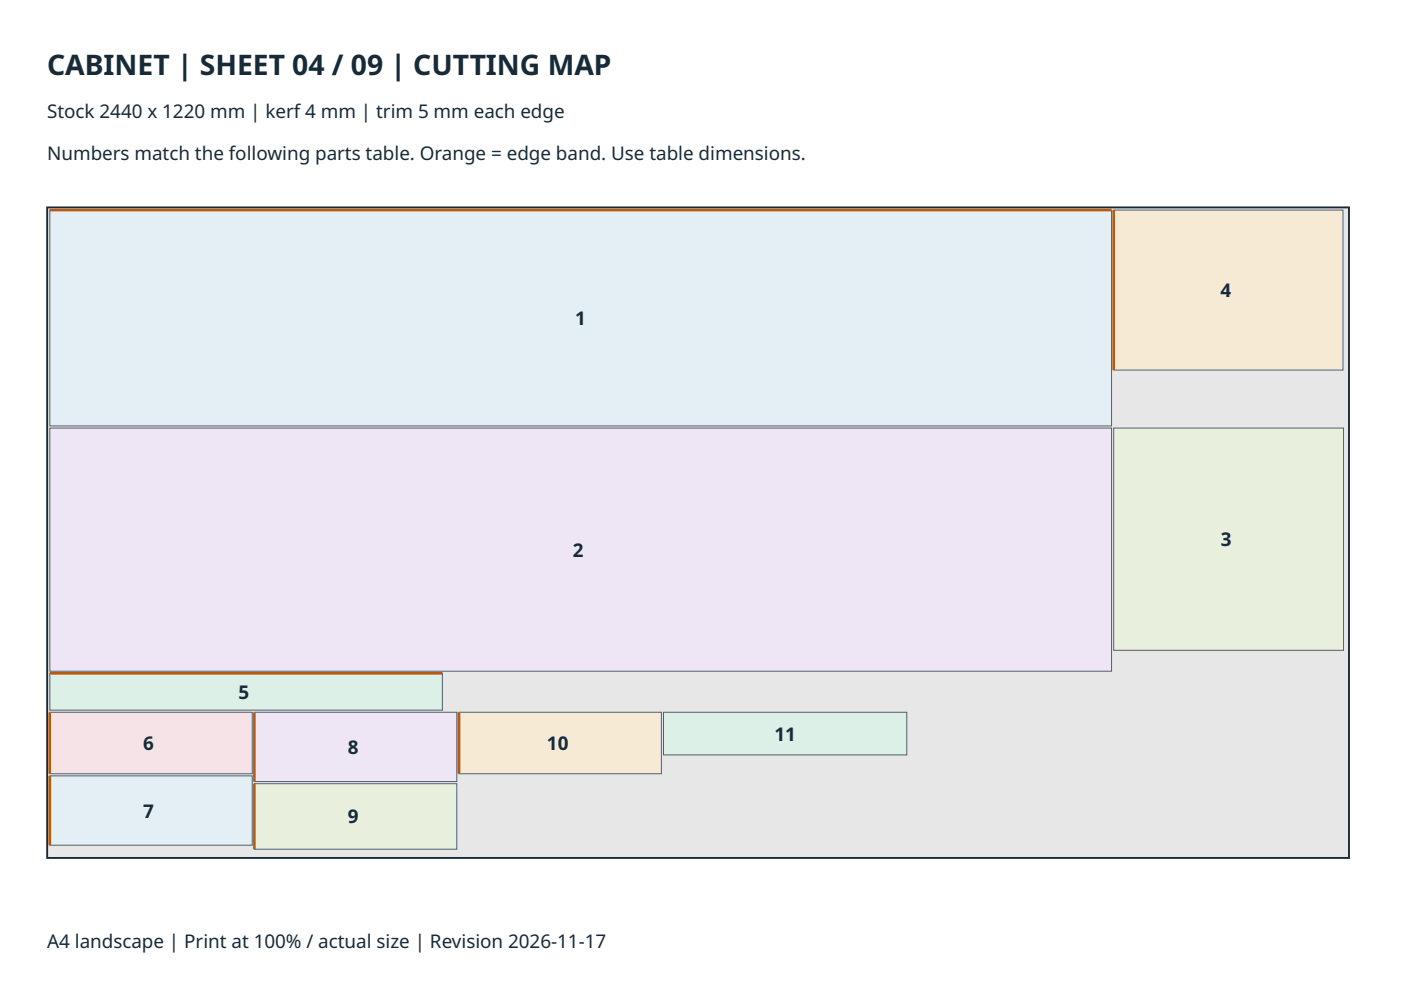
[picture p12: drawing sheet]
<svg xmlns="http://www.w3.org/2000/svg" width="297mm" height="210mm" viewBox="0 0 297 210" stroke-linecap="round" stroke-linejoin="round" font-family="sans-serif">
<defs><g id="words">
<text font-size="6" fill="#172a38" x="10" y="16">CABINET | SHEET 04 / 09 | CUTTING MAP</text>
<g font-size="4" fill="#172a38">
<text x="10" y="25">Stock 2440 x 1220 mm | kerf 4 mm | trim 5 mm each edge</text>
<text x="10" y="34">Numbers match the following parts table. Orange = edge band. Use table dimensions.</text>
<text x="258.8" y="63">4</text>
<text x="122" y="68.9">1</text>
<text x="121.5" y="118">2</text>
<text x="258.8" y="115.8">3</text>
<text x="50.5" y="148.2">5</text>
<text x="30.4" y="159">6</text>
<text x="73.8" y="159.9">8</text>
<text x="116" y="159">10</text>
<text x="164.2" y="157">11</text>
<text x="30.4" y="173.3">7</text>
<text x="73.8" y="174.6">9</text>
<text x="10" y="200.9">A4 landscape | Print at 100% / actual size | Revision 2026-11-17</text>
</g>
</g></defs>
<path d="M10 44h276v137.9h-276z" fill="#e7e7e7"/>
<path d="M10 44h276v137.9h-276z" fill="none" stroke="#172a38" stroke-width=".4"/>
<path d="M10.6 44.5h225.1v45.8h-225.1z" fill="#e4eff5"/>
<path d="M10.6 44.5h225.1v45.8h-225.1z" fill="none" stroke="#52606b" stroke-width=".21"/>
<path d="M10.6 44.5h225.1z" fill="#000" stroke="#b8590e" stroke-width=".55"/>
<path d="M10.6 90.8h225.1v51.5h-225.1z" fill="#eee6f5"/>
<path d="M10.6 90.8h225.1v51.5h-225.1z" fill="none" stroke="#52606b" stroke-width=".21"/>
<path d="M236.1 90.8h48.8v47.1h-48.8z" fill="#e8f0dd"/>
<path d="M236.1 90.8h48.8v47.1h-48.8z" fill="none" stroke="#52606b" stroke-width=".21"/>
<path d="M236.1 44.5h48.6v34h-48.6z" fill="#f7ead4"/>
<path d="M236.1 44.5h48.6v34h-48.6z" fill="none" stroke="#52606b" stroke-width=".21"/>
<path d="M236.1 44.5v34z" fill="#000" stroke="#b8590e" stroke-width=".55"/>
<path d="M10.6 142.8h83.2v7.8h-83.2z" fill="#dcf0e8"/>
<path d="M10.6 142.8h83.2v7.8h-83.2z" fill="none" stroke="#52606b" stroke-width=".21"/>
<path d="M10.6 142.8h83.2z" fill="#000" stroke="#b8590e" stroke-width=".55"/>
<path d="M10.6 151h42.9v13.1h-42.9z" fill="#f6e3e8"/>
<path d="M10.6 151h42.9v13.1h-42.9z" fill="none" stroke="#52606b" stroke-width=".21"/>
<path d="M10.6 151v13.1z" fill="#000" stroke="#b8590e" stroke-width=".55"/>
<path d="M10.6 164.5h42.9v14.7h-42.9z" fill="#e4eff5"/>
<path d="M10.6 164.5h42.9v14.7h-42.9z" fill="none" stroke="#52606b" stroke-width=".21"/>
<path d="M10.6 164.5v14.7z" fill="#000" stroke="#b8590e" stroke-width=".55"/>
<path d="M53.9 151h43v14.7h-43z" fill="#eee6f5"/>
<path d="M53.9 151h43v14.7h-43z" fill="none" stroke="#52606b" stroke-width=".21"/>
<path d="M53.9 151v14.7z" fill="#000" stroke="#b8590e" stroke-width=".55"/>
<path d="M53.9 166.2h43v13.8h-43z" fill="#e8f0dd"/>
<path d="M53.9 166.2h43v13.8h-43z" fill="none" stroke="#52606b" stroke-width=".21"/>
<path d="M53.9 166.2v13.8z" fill="#000" stroke="#b8590e" stroke-width=".55"/>
<path d="M97.3 151h42.9v13.1h-42.9z" fill="#f7ead4"/>
<path d="M97.3 151h42.9v13.1h-42.9z" fill="none" stroke="#52606b" stroke-width=".21"/>
<path d="M97.3 151v13.1z" fill="#000" stroke="#b8590e" stroke-width=".55"/>
<path d="M140.7 151h51.6v9.1h-51.6z" fill="#dcf0e8"/>
<path d="M140.7 151h51.6v9.1h-51.6z" fill="none" stroke="#52606b" stroke-width=".21"/>
<use href="#words"/>
</svg>
